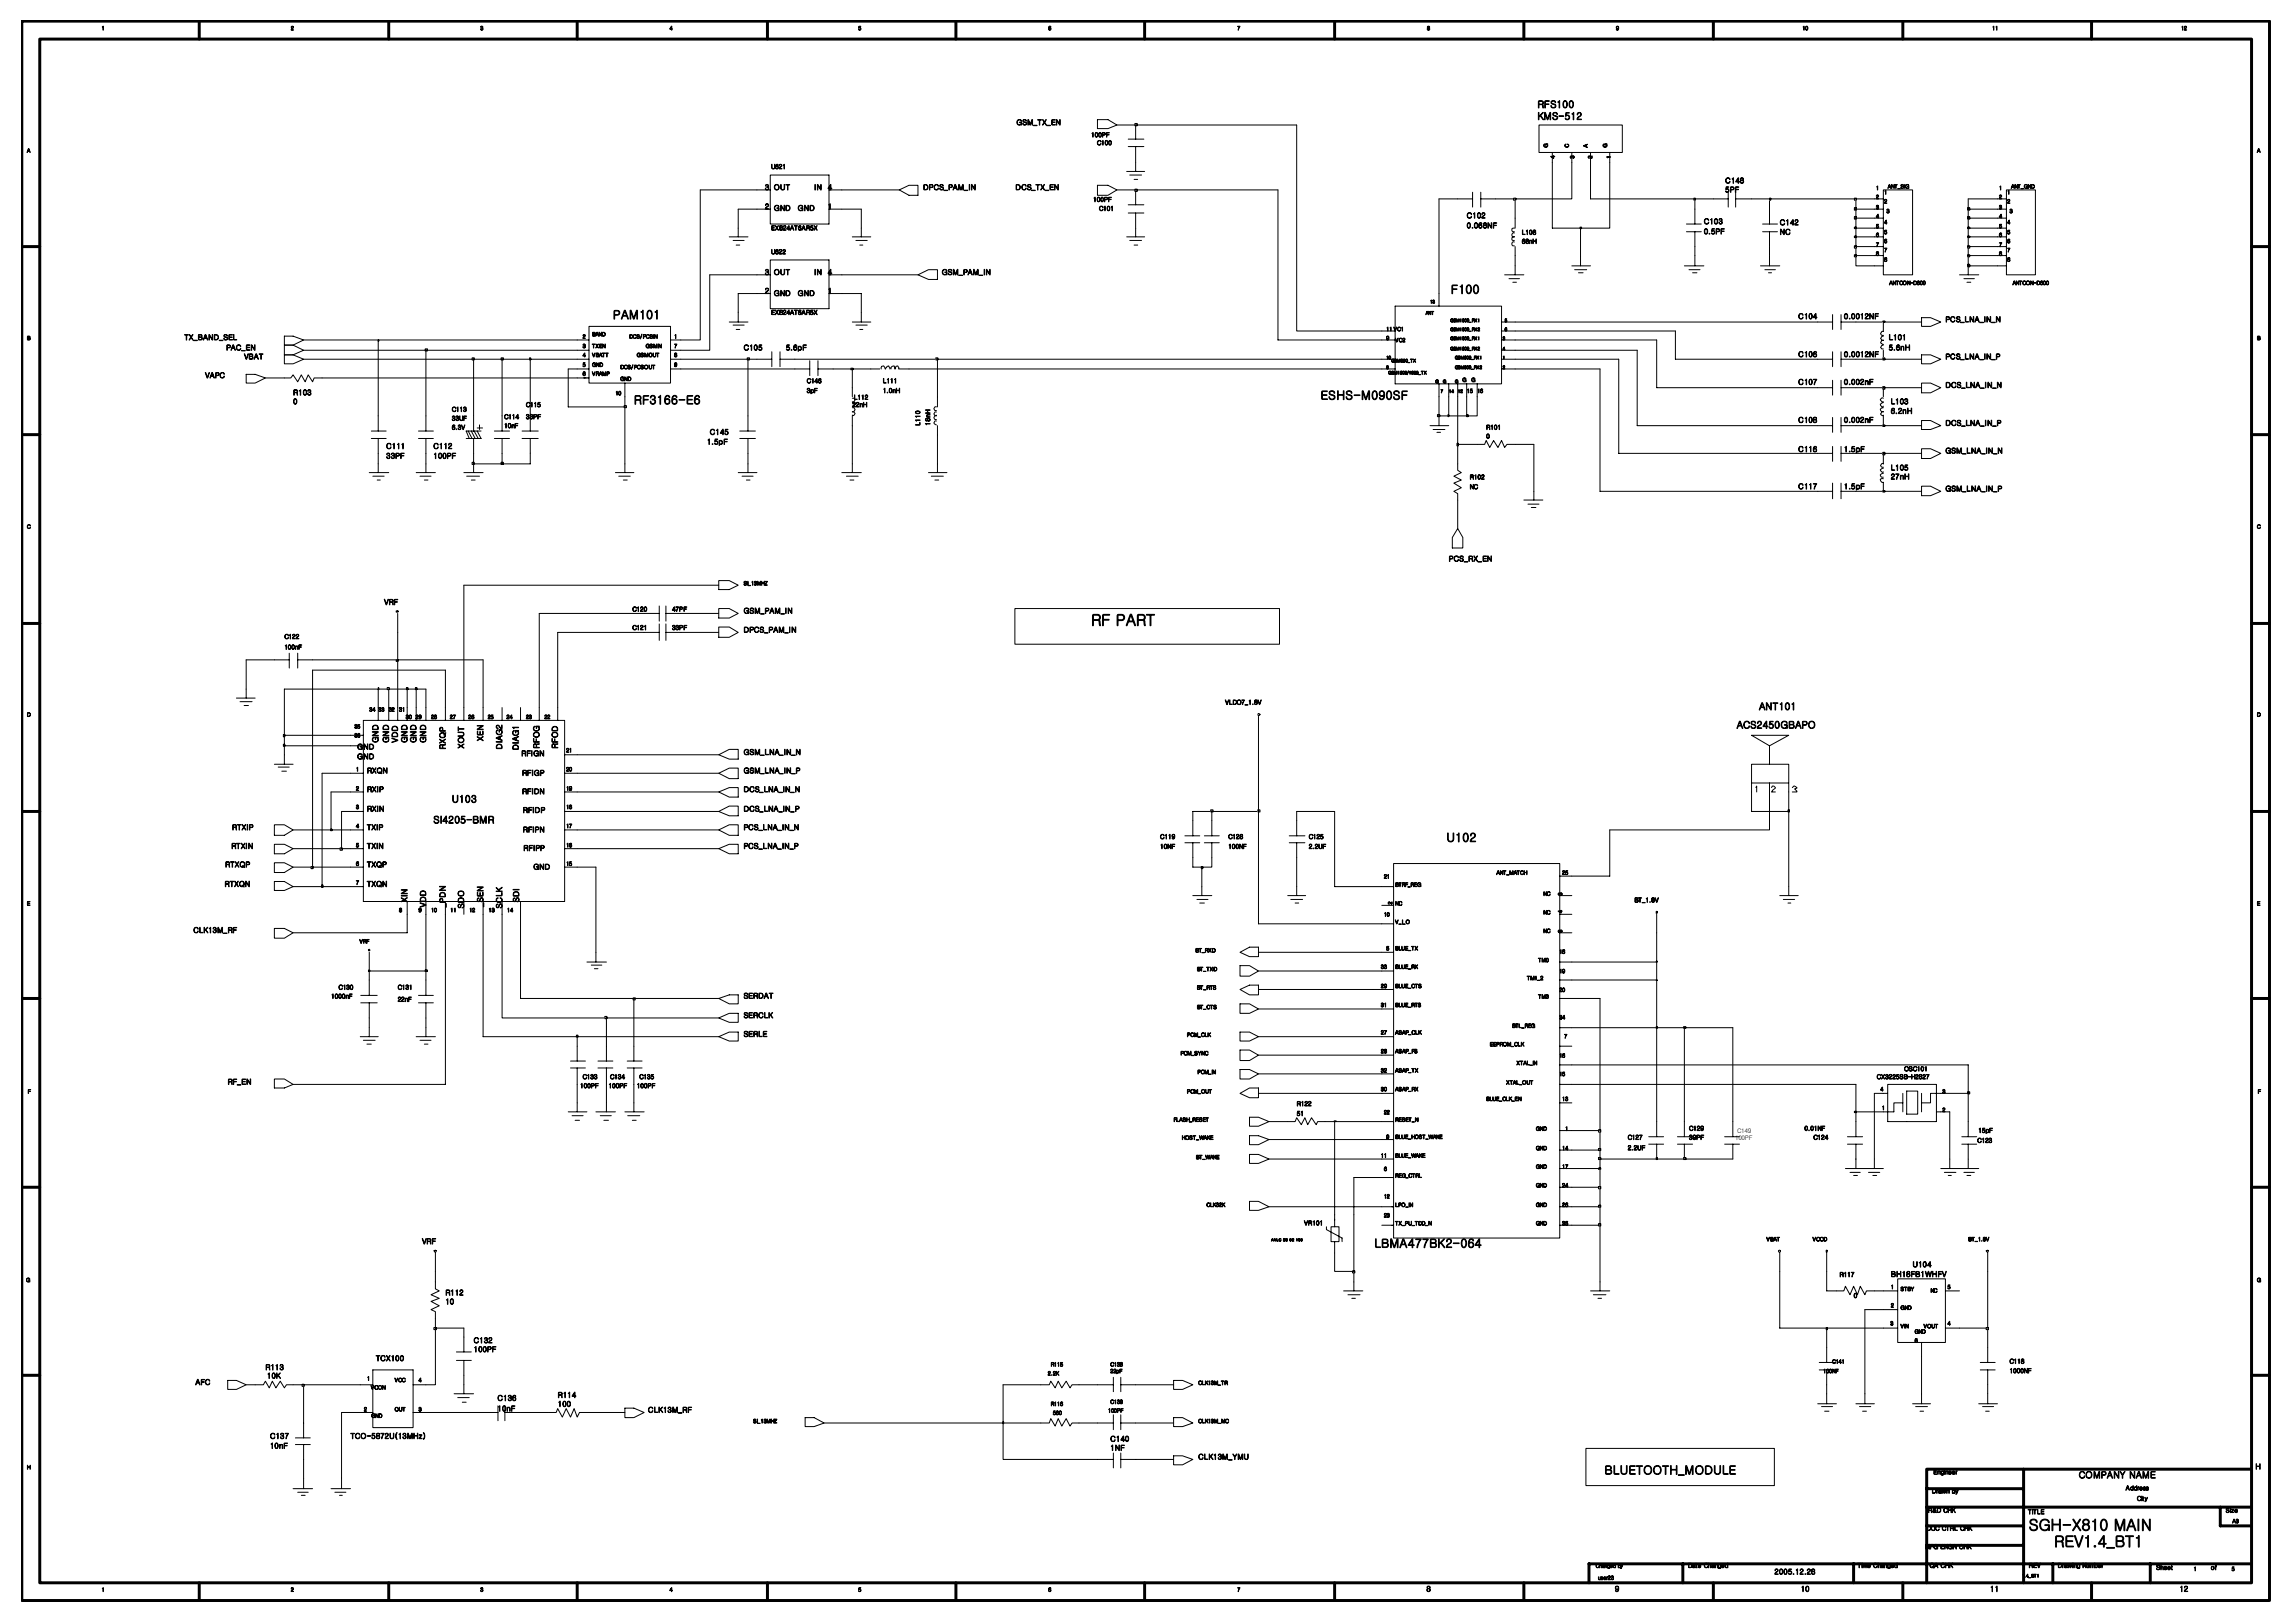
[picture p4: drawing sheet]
<svg xmlns="http://www.w3.org/2000/svg" width="189mm" height="134mm" viewBox="0 0 189 134" stroke-linecap="round" stroke-linejoin="round" font-family="sans-serif">
<defs><g id="words">
<text font-size="21.2" fill="#9cf" x="53" y="94.9" transform="rotate(-34 53 94.9)">Mobilchips</text>
<g font-size="1.3">
<text x="90.1" y="51.6">RF PART</text>
<text x="167.5" y="126.3">SGH-X810 MAIN</text>
<text x="169.6" y="127.6">REV1.4_BT1</text>
</g>
<g font-size="1">
<text x="50.6" y="26.3">PAM101</text>
<text x="119.8" y="24.2">F100</text>
<text x="52.3" y="33.3">RF3166-E6</text>
<text x="109" y="33">ESHS-M090SF</text>
<text x="119.4" y="69.5">U102</text>
<text x="113.5" y="102.9">LBMA477BK2-064</text>
<text x="132.4" y="121.7">BLUETOOTH_MODULE</text>
</g>
<g font-size=".8">
<text x="126.9" y="9.9">KMS-512</text>
<text x="126.9" y="8.9">RFS100</text>
<text x="145.2" y="58.6">ANT101</text>
<text x="143.4" y="60.1">ACS2450GBAPO</text>
<text x="35.8" y="67.9">SI4205-BMR</text>
<text x="37.3" y="66.2">U103</text>
<text x="171.6" y="122">COMPANY NAME</text>
</g>
<g font-size=".7">
<text x="31.2" y="61.3" transform="rotate(-90 31.2 61.3)">GND</text>
<text x="32.1" y="61.3" transform="rotate(-90 32.1 61.3)">GND</text>
<text x="32.8" y="61.3" transform="rotate(-90 32.8 61.3)">VDD</text>
<text x="33.6" y="61.3" transform="rotate(-90 33.6 61.3)">GND</text>
<text x="34.4" y="61.3" transform="rotate(-90 34.4 61.3)">GND</text>
<text x="35.2" y="61.3" transform="rotate(-90 35.2 61.3)">GND</text>
<text x="36.8" y="61.8" transform="rotate(-90 36.8 61.8)">RXQP</text>
<text x="38.3" y="61.8" transform="rotate(-90 38.3 61.8)">XOUT</text>
<text x="39.9" y="61.2" transform="rotate(-90 39.9 61.2)">XEN</text>
<text x="41.4" y="61.8" transform="rotate(-90 41.4 61.8)">DIAG2</text>
<text x="42.8" y="61.9" transform="rotate(-90 42.8 61.9)">DIAG1</text>
<text x="44.5" y="61.8" transform="rotate(-90 44.5 61.8)">RFOG</text>
<text x="46" y="61.8" transform="rotate(-90 46 61.8)">RFOD</text>
<text x="33.6" y="74.5" transform="rotate(-90 33.6 74.5)">XIN</text>
<text x="35.2" y="74.9" transform="rotate(-90 35.2 74.9)">VDD</text>
<text x="36.8" y="74.9" transform="rotate(-90 36.8 74.9)">_PDN</text>
<text x="38.3" y="75" transform="rotate(-90 38.3 75)">SDO</text>
<text x="39.9" y="74.8" transform="rotate(-90 39.9 74.8)">_SEN</text>
<text x="41.4" y="75" transform="rotate(-90 41.4 75)">SCLK</text>
<text x="42.8" y="74.5" transform="rotate(-90 42.8 74.5)">SDI</text>
</g>
<g font-size=".6">
<text x="83.9" y="10.3">GSM_TX_EN</text>
<text x="63.1" y="17.3">2</text>
<text x="63.1" y="15.7">3</text>
<text x="63.9" y="17.4">GND</text>
<text x="63.9" y="15.7">OUT</text>
<text x="65.9" y="17.4">GND</text>
<text x="67.2" y="15.7">IN</text>
<text x="68.3" y="15.7">4</text>
<text x="68.3" y="17.3">1</text>
<text x="76.2" y="15.7">DPCS_PAM_IN</text>
<text x="83.8" y="15.7">DCS_TX_EN</text>
<text x="121.1" y="18">C102</text>
<text x="142.4" y="15.9">5PF</text>
<text x="142.4" y="15.1">C148</text>
<text x="63.1" y="22.7">3 OUT</text>
<text x="67.2" y="22.7">IN</text>
<text x="68.3" y="22.7">4</text>
<text x="77.7" y="22.7">GSM_PAM_IN</text>
<text x="121.1" y="18.8">0.068NF</text>
<text x="140.7" y="19.3">0.5PF</text>
<text x="140.7" y="18.5">C103</text>
<text x="146.9" y="18.6">C142</text>
<text x="146.9" y="19.4">NC</text>
<text x="15.2" y="28.1">TX_BAND_SEL</text>
<text x="18.7" y="28.9">PAC_EN</text>
<text x="20.2" y="29.6">VBAT</text>
<text x="61.4" y="28.9">C105</text>
<text x="63.1" y="24.2">2</text>
<text x="63.9" y="24.4">GND</text>
<text x="64.9" y="28.9">5.6pF</text>
<text x="65.9" y="24.4">GND</text>
<text x="68.3" y="24.2">1</text>
<text x="148.4" y="26.3">C104</text>
<text x="148.4" y="29.5">C106</text>
<text x="152.2" y="26.3">0.0012NF</text>
<text x="152.2" y="29.5">0.0012NF</text>
<text x="155.9" y="28.1">L101</text>
<text x="155.9" y="28.9">5.6nH</text>
<text x="160.6" y="29.6">PCS_LNA_IN_P</text>
<text x="160.6" y="26.6">PCS_LNA_IN_N</text>
<text x="16.9" y="31.2">VAPC</text>
<text x="24.2" y="33.3">0</text>
<text x="24.2" y="32.6">R103</text>
<text x="58.6" y="35.9">C145</text>
<text x="148.4" y="31.7">C107</text>
<text x="148.4" y="34.9">C108</text>
<text x="152.2" y="31.7">0.002nF</text>
<text x="152.2" y="34.9">0.002nF</text>
<text x="156.1" y="33.3">L103</text>
<text x="156.1" y="34.1">6.2nH</text>
<text x="160.6" y="32">DCS_LNA_IN_N</text>
<text x="160.6" y="35.1">DCS_LNA_IN_P</text>
<text x="31.9" y="37">C111</text>
<text x="31.9" y="37.8">33PF</text>
<text x="35.8" y="37.8">100PF</text>
<text x="35.8" y="37">C112</text>
<text x="58.4" y="36.7">1.5pF</text>
<text x="148.4" y="37.3">C116</text>
<text x="148.4" y="40.4">C117</text>
<text x="152.2" y="37.3">1.5pF</text>
<text x="152.2" y="40.4">1.5pF</text>
<text x="156.1" y="38.8">L105</text>
<text x="156.1" y="39.5">27nH</text>
<text x="160.6" y="37.4">GSM_LNA_IN_N</text>
<text x="160.6" y="40.5">GSM_LNA_IN_P</text>
<text x="119.6" y="46.3">PCS_RX_EN</text>
<text x="31.7" y="49.9">VRF</text>
<text x="61.4" y="50.6">GSM_PAM_IN</text>
<text x="61.4" y="52.2">DPCS_PAM_IN</text>
<text x="29.5" y="61.8">GND</text>
<text x="29.5" y="62.6">GND</text>
<text x="30.3" y="65.3">RXIP</text>
<text x="30.3" y="63.8">RXQN</text>
<text x="43" y="62.4">RFIGN</text>
<text x="43.1" y="64">RFIGP</text>
<text x="43.1" y="65.5">RFIDN</text>
<text x="61.4" y="62.3">GSM_LNA_IN_N</text>
<text x="61.4" y="63.8">GSM_LNA_IN_P</text>
<text x="61.4" y="65.3">DCS_LNA_IN_N</text>
<text x="18.6" y="71.6">RTXQP</text>
<text x="19.1" y="70">RTXIN</text>
<text x="19.2" y="68.5">RTXIP</text>
<text x="30.3" y="71.6">TXQP</text>
<text x="30.3" y="70">TXIN</text>
<text x="30.3" y="68.5">TXIP</text>
<text x="30.3" y="67">RXIN</text>
<text x="43.2" y="68.7">RFIPN</text>
<text x="43.2" y="67.1">RFIDP</text>
<text x="43.2" y="70.2">RFIPP</text>
<text x="44" y="71.7">GND</text>
<text x="61.4" y="70">PCS_LNA_IN_P</text>
<text x="61.4" y="68.5">PCS_LNA_IN_N</text>
<text x="61.4" y="67">DCS_LNA_IN_P</text>
<text x="16" y="77">CLK13M_RF</text>
<text x="18.5" y="73.2">RTXQN</text>
<text x="30.3" y="73.2">TXQN</text>
<text x="61.4" y="84">SERCLK</text>
<text x="61.4" y="82.4">SERDAT</text>
<text x="18.8" y="89.5">RF_EN</text>
<text x="61.4" y="85.5">SERLE</text>
<text x="34.8" y="102.6">VRF</text>
<text x="36.8" y="107.6">10</text>
<text x="36.8" y="106.9">R112</text>
<text x="156.1" y="105.4">BH18FB1WHFV</text>
<text x="157.9" y="104.6">U104</text>
<text x="21.9" y="113">R113</text>
<text x="22" y="113.7">10K</text>
<text x="31" y="112.3">TCX100</text>
<text x="39.1" y="110.8">C132</text>
<text x="39.1" y="111.6">100PF</text>
<text x="16.1" y="114.3">AFC</text>
<text x="22.3" y="118.7">C137</text>
<text x="22.3" y="119.5">10nF</text>
<text x="28.9" y="118.7">TCO-5872U(13MHz)</text>
<text x="41.1" y="116.4">10nF</text>
<text x="41.1" y="115.6">C136</text>
<text x="46" y="115.3">R114</text>
<text x="46" y="116.1">100</text>
<text x="53.5" y="116.6">CLK13M_RF</text>
<text x="91.7" y="119.7">1NF</text>
<text x="91.7" y="118.9">C140</text>
<text x="98.9" y="120.4">CLK13M_YMU</text>
<text x="186.2" y="121.2">H</text>
<text x="117.8" y="131.3">8</text>
<text x="133.3" y="131.3">9</text>
<text x="146.5" y="129.9">2005.12.28</text>
<text x="148.7" y="131.3">10</text>
<text x="164.3" y="131.3">11</text>
<text x="179.9" y="131.3">12</text>
</g>
<g font-size=".5">
<text x="90.1" y="11.3">100PF</text>
<text x="90.6" y="12">C100</text>
<text x="63.6" y="13.9">U621</text>
<text x="90.2" y="16.6">100PF</text>
<text x="90.7" y="17.4">C101</text>
<text x="63.6" y="21">U622</text>
<text x="63.6" y="19">EXB24AT6AR5X</text>
<text x="125.6" y="19.4">L108</text>
<text x="125.6" y="20.1">68nH</text>
<text x="63.6" y="26">EXB24AT6AR5X</text>
<text x="37.3" y="34">C113</text>
<text x="37.3" y="34.7">33UF</text>
<text x="37.3" y="35.4">6.3V</text>
<text x="41.6" y="34.6">C114</text>
<text x="41.6" y="35.3">10nF</text>
<text x="43.4" y="33.6">C115</text>
<text x="43.4" y="34.6">33PF</text>
<text x="66.6" y="32.4">3pF</text>
<text x="66.6" y="31.6">C146</text>
<text x="70.4" y="33.6">22nH</text>
<text x="70.5" y="33">L112</text>
<text x="72.9" y="31.6">L111</text>
<text x="72.9" y="32.4">1.0nH</text>
<text x="75.9" y="35.1" transform="rotate(-90 75.9 35.1)">L110</text>
<text x="76.8" y="35.1" transform="rotate(-90 76.8 35.1)">18nH</text>
<text x="122.7" y="35.4">R101</text>
<text x="121.3" y="40.4">NC</text>
<text x="121.3" y="39.5">R102</text>
<text x="122.7" y="36.2">0</text>
<text x="23.5" y="53.6">100nF</text>
<text x="23.5" y="52.7">C122</text>
<text x="52.2" y="50.4">C120</text>
<text x="52.2" y="52">C121</text>
<text x="55.5" y="50.4">47PF</text>
<text x="55.5" y="52">33PF</text>
<text x="101.1" y="58.1">VLDO7_1.8V</text>
<text x="95.8" y="70">10NF</text>
<text x="95.8" y="69.2">C119</text>
<text x="101.4" y="69.2">C128</text>
<text x="101.4" y="70">100NF</text>
<text x="108" y="70">2.2UF</text>
<text x="108" y="69.2">C125</text>
<text x="134.9" y="74.5">BT_1.8V</text>
<text x="27.3" y="82.4">1000nF</text>
<text x="27.9" y="81.6">C130</text>
<text x="32.8" y="82.6">22nF</text>
<text x="32.8" y="81.6">C131</text>
<text x="47.9" y="89.8">100PF</text>
<text x="48.1" y="89">C133</text>
<text x="50.2" y="89.8">100PF</text>
<text x="50.4" y="89">C134</text>
<text x="52.6" y="89.8">100PF</text>
<text x="52.8" y="89">C135</text>
<text x="154.9" y="89">CX3225SB-H2827</text>
<text x="157.2" y="88.4">OSC101</text>
<text x="107" y="91.3">R122</text>
<text x="107" y="92.1">51</text>
<text x="134.4" y="94">C127</text>
<text x="134.4" y="94.9">2.2UF</text>
<text x="139.4" y="94">39PF</text>
<text x="139.4" y="93.3">C129</text>
<text x="143.2" y="94">100PF</text>
<text x="143.4" y="93.5">C149</text>
<text x="149" y="93.3">0.01NF</text>
<text x="149.7" y="94">C124</text>
<text x="163.2" y="94.3">C123</text>
<text x="163.3" y="93.5">15pF</text>
<text x="107.7" y="101.1">VR101</text>
<text x="151.9" y="105.4">R117</text>
<text x="153" y="107.1">0</text>
<text x="165.9" y="112.5">C118</text>
<text x="165.9" y="113.3">1000NF</text>
<text x="159.2" y="124.8">R&amp;D CHK</text>
<text x="159.5" y="123.2">Drawn by</text>
<text x="159.6" y="121.7">Engineer</text>
<text x="167.4" y="124.9">TITLE</text>
<text x="175.5" y="123">Address</text>
<text x="176.4" y="123.8">City</text>
<text x="183.7" y="124.8">Size</text>
<text x="139.3" y="129.4">Date Changed</text>
<text x="153.3" y="129.4">Time Changed</text>
<text x="158.9" y="127.8">MFG ENGR CHK</text>
<text x="159" y="126.3">DOC CTRL CHK</text>
<text x="159.3" y="129.4">QA CHK</text>
<text x="167.5" y="129.4">REV</text>
<text x="169.9" y="129.4">Drawing Number</text>
<text x="178" y="129.5">Sheet</text>
<text x="182.5" y="129.5">of</text>
</g>
<g font-size=".4">
<text x="8.4" y="2.5">1</text>
<text x="24" y="2.5">2</text>
<text x="39.6" y="2.5">3</text>
<text x="55.3" y="2.5">4</text>
<text x="70.8" y="2.5">5</text>
<text x="86.5" y="2.5">6</text>
<text x="102.1" y="2.5">7</text>
<text x="117.8" y="2.5">8</text>
<text x="133.4" y="2.5">9</text>
<text x="148.8" y="2.5">10</text>
<text x="164.4" y="2.5">11</text>
<text x="180" y="2.5">12</text>
<text x="2.2" y="12.6">A</text>
<text x="127.8" y="12.2" transform="rotate(-90 127.8 12.2)">G</text>
<text x="128.3" y="13.1" transform="rotate(-90 128.3 13.1)">4</text>
<text x="129.5" y="12.2" transform="rotate(-90 129.5 12.2)">C</text>
<text x="129.9" y="13.1" transform="rotate(-90 129.9 13.1)">3</text>
<text x="131" y="12.2" transform="rotate(-90 131 12.2)">A</text>
<text x="131.4" y="13.1" transform="rotate(-90 131.4 13.1)">2</text>
<text x="132.7" y="12.2" transform="rotate(-90 132.7 12.2)">G</text>
<text x="132.9" y="13.1" transform="rotate(-90 132.9 13.1)">1</text>
<text x="154.9" y="15.7">1</text>
<text x="154.9" y="16.4">2</text>
<text x="154.9" y="17.3">3</text>
<text x="154.9" y="18">4</text>
<text x="155.5" y="16">1</text>
<text x="155.5" y="16.8">2</text>
<text x="155.7" y="17.6">3</text>
<text x="155.8" y="15.5">ANT_SIG</text>
<text x="165" y="15.7">1</text>
<text x="165" y="16.4">2</text>
<text x="165" y="17.3">3</text>
<text x="165" y="18">4</text>
<text x="165.7" y="16">1</text>
<text x="165.7" y="16.8">2</text>
<text x="165.9" y="17.6">3</text>
<text x="166" y="15.5">ANT_GND</text>
<text x="186.3" y="12.6">A</text>
<text x="154.9" y="18.8">5</text>
<text x="154.9" y="19.5">6</text>
<text x="154.9" y="20.3">7</text>
<text x="154.9" y="21.1">8</text>
<text x="155.5" y="18.5">4</text>
<text x="155.5" y="19.3">5</text>
<text x="155.5" y="20.1">6</text>
<text x="155.5" y="20.8">7</text>
<text x="155.5" y="21.6">8</text>
<text x="156" y="23.5">ANTCON-D600</text>
<text x="165" y="19.5">6</text>
<text x="165" y="20.3">7</text>
<text x="165" y="21.1">8</text>
<text x="165" y="18.8">5</text>
<text x="165.7" y="19.3">5</text>
<text x="165.7" y="20.1">6</text>
<text x="165.7" y="20.8">7</text>
<text x="165.7" y="21.6">8</text>
<text x="165.7" y="18.5">4</text>
<text x="166.1" y="23.5">ANTCON-D600</text>
<text x="2.2" y="28.1">B</text>
<text x="48.1" y="28.7">3</text>
<text x="48.1" y="29.5">4</text>
<text x="48.1" y="27.9">2</text>
<text x="48.9" y="28.7">TXEN</text>
<text x="48.9" y="29.5">VBATT</text>
<text x="48.9" y="27.7">BAND</text>
<text x="51.9" y="27.9">DCS/PCSIN</text>
<text x="52.6" y="29.5">GSMOUT</text>
<text x="53.3" y="28.7">GSMIN</text>
<text x="55.6" y="27.9">1</text>
<text x="55.6" y="28.7">7</text>
<text x="55.6" y="29.5">8</text>
<text x="114.4" y="29.6">10</text>
<text x="114.4" y="27.3">11 VC1</text>
<text x="114.4" y="28.1">9</text>
<text x="114.9" y="29.9">GSM900_TX</text>
<text x="115.2" y="28.2">VC2</text>
<text x="117.7" y="26">ANT</text>
<text x="118" y="25">13</text>
<text x="119.7" y="28.1">GSM1800_RX1</text>
<text x="119.7" y="28.9">GSM1800_RX2</text>
<text x="119.7" y="26.6">GSM1900_RX1</text>
<text x="119.7" y="27.3">GSM1900_RX2</text>
<text x="120.1" y="29.6">GSM900_RX1</text>
<text x="124" y="28.1">3</text>
<text x="124" y="29.6">1</text>
<text x="124" y="28.9">4</text>
<text x="124.2" y="26.6">5</text>
<text x="124.2" y="27.3">6</text>
<text x="186.3" y="28.1">B</text>
<text x="48.1" y="31">6</text>
<text x="48.1" y="30.3">5</text>
<text x="48.9" y="31">VRAMP</text>
<text x="48.9" y="30.3">GND</text>
<text x="50.8" y="32.6">10</text>
<text x="51.2" y="30.4">DCS/PCSOUT</text>
<text x="51.2" y="31.4">GND</text>
<text x="55.6" y="30.3">9</text>
<text x="114.4" y="30.4">8</text>
<text x="114.6" y="30.9">GSM1800/1900_TX</text>
<text x="118.5" y="31.6">G</text>
<text x="118.9" y="32.4">7</text>
<text x="119.1" y="31.6">G</text>
<text x="119.6" y="32.4">14</text>
<text x="120.1" y="31.6">G</text>
<text x="120.1" y="30.4">GSM900_RX2</text>
<text x="120.3" y="32.4">12</text>
<text x="120.7" y="31.5">G</text>
<text x="121.1" y="32.4">15</text>
<text x="121.5" y="31.5">G</text>
<text x="121.9" y="32.4">16</text>
<text x="124" y="30.4">2</text>
<text x="2.2" y="43.6">C</text>
<text x="186.3" y="43.6">C</text>
<text x="61.4" y="48.3">SI_13MHZ</text>
<text x="2.2" y="59.1">D</text>
<text x="30.5" y="58.7">34</text>
<text x="31.2" y="58.7">33</text>
<text x="32.1" y="58.7">32</text>
<text x="32.9" y="58.7">31</text>
<text x="33.5" y="59.3">30</text>
<text x="34.3" y="59.3">29</text>
<text x="35.6" y="59.3">28</text>
<text x="37.1" y="59.3">27</text>
<text x="38.7" y="59.3">26</text>
<text x="40.3" y="59.3">25</text>
<text x="41.8" y="59.3">24</text>
<text x="43.4" y="59.3">23</text>
<text x="44.9" y="59.3">22</text>
<text x="186.3" y="59.1">D</text>
<text x="29.3" y="60.1">35</text>
<text x="29.3" y="60.8">36</text>
<text x="29.4" y="65.2">2</text>
<text x="29.4" y="63.6">1</text>
<text x="46.7" y="62.1">21</text>
<text x="46.7" y="63.6">20</text>
<text x="46.7" y="65.2">19</text>
<text x="29.4" y="71.4">6</text>
<text x="29.4" y="69.9">5</text>
<text x="29.4" y="68.3">4</text>
<text x="29.4" y="66.7">3</text>
<text x="46.7" y="66.7">18</text>
<text x="46.7" y="68.3">17</text>
<text x="46.7" y="69.9">16</text>
<text x="46.7" y="71.4">15</text>
<text x="2.2" y="74.7">E</text>
<text x="29.4" y="73">7</text>
<text x="29.7" y="77.8">VRF</text>
<text x="32.9" y="75.3">8</text>
<text x="34.5" y="75.3">9</text>
<text x="35.6" y="75.3">10</text>
<text x="37.2" y="75.3">11</text>
<text x="38.7" y="75.3">12</text>
<text x="40.3" y="75.3">13</text>
<text x="41.8" y="75.3">14</text>
<text x="114.2" y="72.5">21</text>
<text x="114.2" y="75.6">10</text>
<text x="114.9" y="74.6" transform="rotate(-90 114.9 74.6)">2</text>
<text x="115.2" y="74.7">NC</text>
<text x="115.2" y="73.2">BTRF_REG</text>
<text x="115.2" y="76.2">V_I_O</text>
<text x="123.5" y="72.2">ANT_MATCH</text>
<text x="127.4" y="75.4">NC</text>
<text x="127.4" y="77">NC</text>
<text x="127.4" y="73.9">NC</text>
<text x="128.9" y="77" transform="rotate(-90 128.9 77)">8</text>
<text x="128.9" y="75.4" transform="rotate(-90 128.9 75.4)">4</text>
<text x="128.9" y="72.2">25</text>
<text x="128.9" y="73.9" transform="rotate(-90 128.9 73.9)">3</text>
<text x="186.3" y="74.7">E</text>
<text x="98.7" y="78.6">BT_RXD</text>
<text x="98.8" y="80.1">BT_TXD</text>
<text x="98.8" y="81.6">BT_RTS</text>
<text x="98.8" y="83.3">BT_CTS</text>
<text x="114" y="83.1">31</text>
<text x="114" y="79.9">33</text>
<text x="114" y="81.5">29</text>
<text x="114.4" y="78.4">5</text>
<text x="115.2" y="83.1">BLUE_RTS</text>
<text x="115.2" y="81.5">BLUE_CTS</text>
<text x="115.2" y="78.4">BLUE_TX</text>
<text x="115.2" y="79.9">BLUE_RX</text>
<text x="126" y="80.9">TM1_2</text>
<text x="127" y="82.4">TM3</text>
<text x="127" y="79.4">TM0</text>
<text x="128.7" y="81.8">20</text>
<text x="128.7" y="78.7">18</text>
<text x="128.7" y="80.3">19</text>
<text x="97.5" y="87.1">PCM_SYNC</text>
<text x="98" y="85.5">PCM_CLK</text>
<text x="98.8" y="88.6">PCM_IN</text>
<text x="114" y="85.4">27</text>
<text x="114" y="86.9">28</text>
<text x="114" y="88.5">32</text>
<text x="115.2" y="85.4">ASAP_CLK</text>
<text x="115.2" y="86.9">ASAP_FS</text>
<text x="115.2" y="88.5">ASAP_TX</text>
<text x="123" y="86.3">EEPROM_CLK</text>
<text x="124.3" y="89.5">XTAL_OUT</text>
<text x="124.8" y="84.8">BTL_REG</text>
<text x="125.2" y="87.9">XTAL_IN</text>
<text x="128.7" y="84.1">34</text>
<text x="128.7" y="88.8">15</text>
<text x="128.7" y="87.3">16</text>
<text x="129.1" y="85.7">7</text>
<text x="2.3" y="90.2">F</text>
<text x="96.9" y="92.5">FLASH_RESET</text>
<text x="97.6" y="94">HOST_WAKE</text>
<text x="98" y="90.2">PCM_OUT</text>
<text x="98.7" y="95.6">BT_WAKE</text>
<text x="114" y="95.5">11</text>
<text x="114" y="90">30</text>
<text x="114.2" y="91.9">22</text>
<text x="114.4" y="94">9</text>
<text x="115.2" y="95.5">BLUE_WAKE</text>
<text x="115.2" y="92.5">RESET_N</text>
<text x="115.2" y="90">ASAP_RX</text>
<text x="115.2" y="94">BLUE_HOST_WAKE</text>
<text x="122.7" y="90.8">BLUE_CLK_EN</text>
<text x="126.8" y="94.9">GND</text>
<text x="126.8" y="93.3">GND</text>
<text x="128.9" y="90.8">13</text>
<text x="128.9" y="94.9">14</text>
<text x="129.2" y="93.3">1</text>
<text x="155.2" y="90">4</text>
<text x="155.3" y="91.6">1</text>
<text x="160.3" y="91.7">2</text>
<text x="160.3" y="90.2">3</text>
<text x="186.4" y="90.2">F</text>
<text x="99.6" y="99.6">CLK32K</text>
<text x="114.2" y="98.9">12</text>
<text x="114.2" y="96.6">6</text>
<text x="114.2" y="100.4">23</text>
<text x="115.2" y="101.1">TX_PU_TDD_N</text>
<text x="115.2" y="99.6">LPO_IN</text>
<text x="115.2" y="97.2">REG_CTRL</text>
<text x="126.8" y="96.4">GND</text>
<text x="126.8" y="98">GND</text>
<text x="126.8" y="99.6">GND</text>
<text x="126.8" y="101.1">GND</text>
<text x="128.9" y="96.4">17</text>
<text x="128.9" y="99.6">26</text>
<text x="128.9" y="98">24</text>
<text x="128.9" y="101.1">35</text>
<text x="2.2" y="105.8">G</text>
<text x="145.8" y="102.4">VBAT</text>
<text x="149.6" y="102.4">VCCD</text>
<text x="156.1" y="106.3">1</text>
<text x="156.1" y="107.9">2</text>
<text x="156.9" y="106.5">STBY</text>
<text x="159.4" y="106.6">NC</text>
<text x="160.8" y="106.3">5</text>
<text x="162.5" y="102.4">BT_1.8V</text>
<text x="186.3" y="105.8">G</text>
<text x="30.3" y="113.9">1</text>
<text x="86.5" y="113.5">2.2K</text>
<text x="86.7" y="112.7">R115</text>
<text x="91.7" y="113.3">22pF</text>
<text x="91.7" y="112.7">C138</text>
<text x="150.5" y="113.3">100NF</text>
<text x="151.2" y="112.5">C141</text>
<text x="156" y="109.4">3</text>
<text x="156.9" y="109.6">VIN</text>
<text x="156.9" y="108.1">GND</text>
<text x="158.1" y="110">GND</text>
<text x="158.1" y="110.8">6</text>
<text x="158.8" y="109.6">VOUT</text>
<text x="160.8" y="109.4">4</text>
<text x="30" y="116.4">2</text>
<text x="30.6" y="114.6">VCON</text>
<text x="30.7" y="117">GND</text>
<text x="32.6" y="116.4">OUT</text>
<text x="32.6" y="114">VCC</text>
<text x="34.5" y="114">4</text>
<text x="34.5" y="116.4">3</text>
<text x="62.2" y="117.4">SI_13MHZ</text>
<text x="86.7" y="116">R116</text>
<text x="86.9" y="116.7">560</text>
<text x="91.5" y="116.6">100PF</text>
<text x="91.7" y="115.8">C139</text>
<text x="98.9" y="117.4">CLK13M_MC</text>
<text x="98.9" y="114.3">CLK13M_TR</text>
<text x="2.2" y="121.2">H</text>
<text x="184.3" y="125.7">A3</text>
<text x="8.4" y="131.3">1</text>
<text x="24" y="131.3">2</text>
<text x="39.6" y="131.3">3</text>
<text x="55.3" y="131.3">4</text>
<text x="70.8" y="131.3">5</text>
<text x="86.5" y="131.3">6</text>
<text x="102.1" y="131.3">7</text>
<text x="131.7" y="129.4">Changed by</text>
<text x="131.9" y="130.4">user23</text>
<text x="166.9" y="130.2">1.4_BT1</text>
<text x="181.1" y="129.6">1</text>
<text x="184.2" y="129.6">5</text>
</g>
<text font-size=".3" x="104.9" y="102.4">AVLC 5S 02 100</text>
</g></defs>
<path d="M187.8 134v-132.6h-186v132.6" fill="none" stroke="#fff" stroke-width=".08"/>
<g fill="none" stroke="#000" stroke-width=".08">
<path d="M60.2 19.5h1.5M60.5 19.8h.9M60.9 18.8v.7M62.5 17.3h1.1M62.5 15.7h1.1M63.6 14.4h4.8v4.1h-4.8zM68.4 17.3h1.1M68.4 15.7h1.1M70.4 19.5h1.5M70.7 19.8h.9M71.1 18.8v.7M74.2 15.7l.8-.4h.8v.8h-.8z"/>
<path d="M90.6 15.3h.9l.7 .4-.7 .4h-.9zM90.6 9.9h.9l.7 .4-.7 .3h-.9zM93 19.5h1.5M93 14.1h1.5M93.1 17.6h1.3M93.1 16.9h1.3M93.1 12.1h1.3M93.1 11.5h1.3M93.3 19.8h.9M93.3 14.4h.9M93.6 14.8h.3M93.7 10.3v1.2"/>
<path d="M93.7 12.1v2M93.7 15.7v1.2M93.7 17.6v1.9M120.3 16.4h1.3M121.6 15.9v1.2M122.2 16.4h1.3M122.2 15.9v1.2M125 20h-.2v.1l.1 .2h.1M125 19.2h-.1l-.1 .2 .1 .1h.1l-.2 .1v.2h.2M125 18.8h-.2v.2l.1 .1h.1M125.1 18v.8M127 10.3h6.9v2.3h-6.9z"/>
<path d="M128.1 12.6v.8M129.8 12.6v.8M131.3 12.6v.8M132.9 12.6v.8M139.2 19.1h1.2M139.2 18.5h1.2M139.9 17.3v1.2M139.9 19.1v1.2M141.4 16.4h1.3M142.7 15.9v1.2M143.3 16.4h1.3M143.3 15.9v1.2"/>
<path d="M145.5 19.1h1.2M145.5 18.5h1.2M146.1 17.3v1.2M146.1 19.1v1.2M154.7 19.5h.8M154.7 16.4h.8M154.7 17.3h.8M154.7 18.8h.8M154.7 18h.8M155.5 15.7h2.4v7h-2.4zM164.9 19.5h.7M164.9 16.4h.7"/>
<path d="M164.9 17.3h.7M164.9 18.8h.7M164.9 18h.7M165.6 15.7h2.4v7h-2.4zM20.3 30.9h.8l.8 .3-.8 .4h-.8zM23.5 31.2h.5l.2-.3 .4 .6 .3-.6 .3 .6 .2-.6 .4 .6 .1-.3h.7M23.5 28.5h.7l.9 .4-.9 .4h-.7zM23.5 29.3h.7l.9 .3-.9 .4h-.7zM23.5 27.7h.7l.9 .4-.9 .4h-.7zM30.5 39h1.6M30.7 36.2h1.2M30.7 35.6h1.2"/>
<path d="M30.8 39.3h.9M31.1 39.6h.3M31.2 34.3v1.3M31.2 36.2v1.2M31.2 38.3v.7M34.4 39h1.5M34.5 36.2h1.3M34.5 35.6h1.3M34.7 39.3h.9M35 39.6h.3M35.2 34.3v1.3M35.2 36.2v1.2"/>
<path d="M35.2 38.3v.7M38.3 39h1.6M38.5 39.3h1.1M38.7 35.6l.3 .6M38.9 39.6h.3M38.9 35.6l.3 .6M39.1 34.3v1.3M39.1 36.2v1.2M39.1 38.3v.7M39.1 35.6l.4 .6M39.4 35.6l.3 .6h-1.2M39.4 35.3h.4"/>
<path d="M39.6 35.1v.3M39.7 35.6h-1.2l.2 .6M40.8 36.2h1.3M40.8 35.6h1.3M41.4 34.3v1.3M41.4 36.2v1.2M43.1 36.2h1.3M43.1 35.6h1.3M43.8 34.3v1.3M43.8 36.2v1.2M47.6 30.4h1M47.6 29.6h1"/>
<path d="M47.6 31.2h1M47.6 28.9h1M47.6 28.1h1M48.6 26.9h6.8v4.7h-6.8zM50.8 39h1.5M51.1 39.3h.9M51.5 39.6h.3M51.6 31.6v1.1M51.6 38.3v.7M55.4 30.4h.8M55.4 29.6h.8M55.4 28.9h.8"/>
<path d="M55.4 28.1h.8M60.2 26.6h1.5M60.5 26.8h.9M60.8 27.2h.3M60.8 20.2h.3M60.9 39h1.6M60.9 25.8v.8M61.1 36.2h1.3M61.1 35.6h1.3M61.3 39.3h.9M61.6 39.6h.3M61.7 34.3v1.3"/>
<path d="M61.7 36.2v1.2M61.7 38.3v.7M62.5 29.6h1.2M62.5 24.2h1.1M62.5 22.7h1.1M63.6 21.4h4.8v4.1h-4.8zM63.7 29v1.3M64.4 29.6h1.2M64.4 29v1.3M65.6 30.4h1.2M66.8 29.8v1.2M67.5 30.4h1.3"/>
<path d="M67.5 29.8v1.2M68.4 24.2h1.1M68.4 22.7h1.1M69.5 39h1.6M69.9 39.3h.9M70.2 39.6h.3M70.4 32.9h.1l.1 .1-.1 .2h-.1M70.4 33.6h.1l.1 .2-.1 .2h-.1M70.4 33.2l.2 .2-.1 .1h-.1M70.4 34h.1l.1 .1-.2 .2M70.4 26.6h1.5M70.4 32v.7"/>
<path d="M70.4 34.3v.8M70.4 38.3v.7M70.7 26.8h.9M71 27.2h.2M71 20.2h.2M71.1 25.8v.8M71.9 30.4h.7M72.8 30.4v-.2h.1l.2 .2M73.1 30.4a.18 .18 0 0 1 .2-.2 .18 .18 0 0 1 .1 .2M73.6 30.4a.22 .22 0 0 1 .2-.2l.1 .2M73.9 30.4l.1-.2h.1l.1 .2M74.2 30.4h.8"/>
<path d="M75.8 22.7l.8-.4h.8v.8h-.8zM76.6 39h1.6M76.9 39.3h1M77.2 39.6h.3M77.3 34.7a.17 .17 0 0 0-.2 .2 .17 .17 0 0 0 .2 .2M77.3 34h-.1l-.1 .1 .1 .2h.1M77.3 34.3h-.1l-.1 .2 .1 .1h.1M77.3 33.6h-.1l-.1 .1 .1 .2h.1M77.4 32.7v.9M77.4 35.1v.8M77.4 38.3v.7M93.6 20.2h.3"/>
<path d="M114.1 30.4h1.1M114.1 29.6h1.1M114.1 28.1h1.1M114.1 27.3h1.1M115.2 25.3h8.8v6.4h-8.8zM118 35.1h1.6M118.3 35.4h1M118.6 35.7h.3M118.8 24.2v1.1M118.8 31.7v1M118.8 34.3v.8M119.6 31.7v1"/>
<path d="M120.3 38.3v.5l.3 .2-.6 .3 .6 .3-.6 .3 .6 .3-.6 .3 .3 .2v.6M120.3 31.7v1M121.1 31.7v1M121.9 36.7h.7l.1-.3 .3 .5 .3-.5 .4 .5 .3-.5 .2 .5 .2-.2h.7M121.9 31.7v1M124 30.4h1.1M124 26.6h1.1M124 29.6h1.1M124 28.9h1.1M124 28.1h1.1M124 27.3h1.1M124.2 22.7h1.6"/>
<path d="M124.6 23h.8M124.9 23.3h.3M125.1 20.3v.8M125.1 21.9v.8M129.8 21.9h1.5M130 22.3h1M130.3 22.5h.4M130.5 21.1v.8M139 21.9h1.7M139.4 22.3h.9M139.7 22.5h.4M139.9 21.1v.8"/>
<path d="M145.3 21.9h1.6M145.7 22.3h.9M146 22.5h.2M146.1 21.1v.8M150.1 37.4h1.2M150.1 26.6h1.2M150.1 29.6h1.2M150.1 35.1h1.2M150.1 32h1.2M151.3 26v1.2M151.3 29v1.3M151.3 31.4v1.2"/>
<path d="M151.3 34.4v1.3M151.3 36.8v1.3M151.3 39.9v1.3M152 37.4h1.2M152 26v1.2M152 29v1.3M152 31.4v1.2M152 34.4v1.3M152 36.8v1.3M152 39.9v1.3M152 26.6h1.2M152 29.6h1.2"/>
<path d="M152 35.1h1.2M152 32h1.2M154.7 21.9h.8M154.7 20.3h.8M154.7 21.1h.8M155.5 32.9l-.1-.1-.2 .2 .1 .2h.2M155.5 33.6l-.3 .2 .1 .1 .2 .1M155.5 33.2l-.3 .1 .1 .3 .2-.1M155.5 34h-.2l-.1 .1 .2 .2h.1M155.5 28.5h-.2l-.1 .2 .1 .1h.2M155.5 27.7l-.2 .1-.1 .1 .2 .2h.1M155.5 28.1h-.1a.17 .17 0 0 0-.1 .2 .17 .17 0 0 0 .2 .1"/>
<path d="M155.5 27.4l-.1-.1-.2 .2 .1 .2h.2M155.5 37.4v.9l-.1-.1-.2 .2 .1 .2h.2M155.5 39.1l-.3 .1 .1 .2h.2M155.5 38.6l-.3 .2 .2 .2 .1-.1M155.5 39.5h-.3l.1 .3h.2v.7M155.5 26.6v.7M155.5 28.9v.7M155.5 32v.7M155.5 34.3v.8M158.6 37h.8l.8 .4-.8 .4h-.8zM158.6 31.6h.8l.8 .4-.8 .4h-.8zM158.6 29.3h.8l.8 .3-.8 .4h-.8z"/>
<path d="M158.6 26.2h.8l.8 .4-.8 .3h-.8zM158.6 34.7h.8l.8 .4-.8 .3h-.8zM161.8 22.7h1.5M162.1 23h.9M162.4 23.3h.3M162.5 21.9v.8M164.9 21.9h.7M164.9 20.3h.7M164.9 21.1h.7M19.5 57.6h1.6M19.8 57.9h1M20.2 58.2h.3"/>
<path d="M20.3 56.9v.7M22.6 54.4h1.3M23.9 53.9v1.2M24.6 54.4h1.2M24.6 53.9v1.2M30 59.4h16.6v15h-16.6zM31.2 58.4v1M32.1 58.4v1M32.7 50.4h.1l.1 .1h-.2zM32.8 50.6v1.6M32.8 58.4v1M33.6 58.4v1"/>
<path d="M34.4 58.4v1M35.2 58.4v1M36.8 58.4v1M38.3 58.4v1M39.9 58.4v1M41.4 58.4v1M43 58.4v1M44.5 58.4v1M46 58.4v1M53.2 50.6h1.2M53.2 52.2h1.2M54.4 50v1.3"/>
<path d="M54.4 51.5v1.3M55 50.6h1.2M55 50v1.3M55 51.5v1.3M55 52.2h1.2M59.3 51.7h.9l.7 .5-.7 .4h-.9zM59.3 50.2h.9l.7 .4-.7 .4h-.9zM59.3 47.9h.9l.7 .4-.7 .3h-.9zM103.8 58.9l.2 .1-.1 .1zM103.9 59.1v1.6M120.3 43.6l.5 .8v.8h-.9v-.8zM125.8 41.3h1.6"/>
<path d="M126.1 41.6h.9M126.4 41.9h.4M126.6 40.5v.8M150.1 40.5h1.2M152 40.5h1.2M158.6 40.1h.8l.8 .4-.8 .4h-.8zM22.6 69.7h.9l.7 .3-.7 .5h-.9zM22.6 71.2h.9l.7 .4-.7 .4h-.9zM22.6 68.1h.9l.7 .4-.7 .4h-.9zM22.6 76.6h.9l.7 .4-.7 .4h-.9zM22.6 72.7h.9l.7 .5-.7 .3h-.9zM22.6 63.1h1.6"/>
<path d="M23 63.3h.9M23.3 63.6h.3M23.5 62.3v.8M28.9 73.2h1.1M28.9 71.6h1.1M28.9 70h1.1M28.9 68.5h1.1M28.9 67h1.1M28.9 65.3h1.1M28.9 63.8h1.1M28.9 60.7h1.1M28.9 61.5h1.1"/>
<path d="M30.4 78.3h.1v.2h-.1zM30.5 78.6v1.5M33.6 74.4v1M35.2 74.4v1M36.8 74.4v1M38.3 74.4v1M39.9 74.4v1M41.4 74.4v1M43 74.4v1M46.6 71.6h1M46.6 70h1M46.6 68.5h1"/>
<path d="M46.6 67h1M46.6 65.3h1M46.6 63.8h1M46.6 62.3h1M48.5 79.4h1.6M48.8 79.6h.9M49.1 79.9h.3M49.2 78.6v.8M59.3 67l.9-.5h.7v.8h-.7zM59.3 62.3l.9-.5h.7v.8h-.7zM59.3 68.5l.9-.4h.7v.8h-.7zM59.3 70l.9-.3h.7v.8h-.7z"/>
<path d="M59.3 63.8l.9-.4h.7v.8h-.7zM59.3 65.3l.9-.3h.7v.8h-.7zM97.8 69h1.2M97.8 69.5h1.2M98.5 67.7v1.3M98.5 69.5v1.3M98.5 73.9h1.5M98.8 74.2h.9M99 74.5h.4M99.2 73.2v.7M99.4 69h1.2M99.4 69.5h1.2"/>
<path d="M100 67.7v1.3M100 69.5v1.3M102.4 78.6l.7-.4h.8v.7h-.8zM102.4 79.7h.7l.8 .4-.8 .4h-.7zM106.3 73.9h1.5M106.4 69h1.3M106.4 69.5h1.3M106.6 74.2h.9M106.9 74.5h.3M107 67.7v1.3M107 69.5v1.3M107 73.2v.7"/>
<path d="M114.1 73.2h.9M114.1 78.6h.9M114.1 74.7h.9M114.1 76.2h.9M115 71.3h13.8v30.9h-13.8zM128.8 79.4h1M128.8 72.3h1M128.8 73.9h1M128.8 75.4h1M128.8 77h1M136.7 75.2h.1v.2h-.1zM136.8 75.4v1.6"/>
<path d="M144.6 63.1h3.1v1.5h-3.1zM144.6 64.6v.7M146.1 61.5l-1.5-.8h3.1l-1.6 .8v1.6M146.1 64.6v.7M146.9 73.9h1.5M147.2 74.2h.9M147.6 74.5h.2M147.7 64.6v.7M147.7 73.2v.7M22.6 89h.9l.7 .5-.7 .3h-.9zM29.7 85.5h1.5M29.8 82.7h1.3"/>
<path d="M29.8 82.1h1.3M30 85.8h1M30.3 86.2h.4M30.5 80.9v1.2M30.5 82.7v1.3M30.5 84.8v.7M34.4 85.5h1.5M34.5 82.7h1.3M34.5 82.1h1.3M34.7 85.8h.9M35 86.2h.3M35.2 80.9v1.2"/>
<path d="M35.2 82.7v1.3M35.2 84.8v.7M46.9 91.7h1.6M47.1 88.1h1.2M47.1 87.6h1.2M47.2 92.1h.9M47.5 92.4h.3M47.6 86.3v1.3M47.6 88.1v1.4M47.6 91v.7M49.2 91.7h1.6M49.4 88.1h1.2"/>
<path d="M49.4 87.6h1.2M49.6 92.1h.9M49.8 92.4h.4M50.1 86.3v1.3M50.1 88.1v1.4M50.1 91v.7M51.6 91.7h1.6M51.8 88.1h1.2M51.8 87.6h1.2M51.8 92.1h1M52.2 92.4h.3M52.3 86.3v1.3"/>
<path d="M52.3 88.1v1.4M52.3 91v.7M59.3 82.4l.9-.3h.7v.7h-.7zM59.3 84l.9-.4h.7v.8h-.7zM59.3 85.5l.9-.3h.7v.7h-.7zM102.4 86.6h.7l.8 .5-.8 .4h-.7zM102.4 82.8h.7l.8 .5-.8 .3h-.7zM102.4 81.6l.7-.3h.8v.8h-.8zM102.4 85.2h.7l.8 .3-.8 .4h-.7zM102.4 88.3h.7l.8 .3-.8 .4h-.7zM102.4 90.2l.7-.4h.8v.8h-.8zM103.1 92.2h.8l.9 .3-.9 .4h-.8z"/>
<path d="M103.1 99.1h.8l.9 .5-.9 .3h-.8zM103.1 95.3h.8l.9 .3-.9 .4h-.8zM103.1 93.7h.8l.9 .3-.9 .5h-.8zM106.3 92.5h.6l.1-.3 .4 .6 .3-.6 .3 .6 .3-.6 .3 .6 .2-.3h.6M114.1 92.5h.9M114.1 90.2h.9M114.1 94h.9M114.1 95.6h.9M114.1 88.6h.9M114.1 83.3h.9M114.1 80.1h.9M114.1 81.6h.9"/>
<path d="M114.1 99.6h.9M114.1 85.5h.9M114.1 87.1h.9M114.1 97.2h.9M128.8 96.4h1M128.8 91h1M128.8 99.6h1M128.8 93.3h1M128.8 94.9h1M128.8 98h1M128.8 80.9h1M128.8 82.4h1"/>
<path d="M128.8 89.5h1M128.8 87.9h1M128.8 86.3h1M128.8 84.8h1M136.1 94.4h1.2M136.1 93.8h1.2M136.8 92.5v1.3M136.8 94.4v1.2M138.5 94.4h1.2M138.5 93.8h1.2M139 92.5v1.3M139 94.4v1.2"/>
<path d="M142.4 94.4h1.2M142.4 93.8h1.2M143 92.5v1.3M143 94.4v1.2M152.3 96.4h3.2M152.5 94.4h1.3M152.5 93.8h1.3M152.7 96.7h.9M153 97h.3M153.2 92.5v1.3M153.2 94.4v2M154.2 96.7h1"/>
<path d="M154.6 97h.3M154.7 95.6v.8M155.5 90.2h.3M155.8 89.5h4.1v3h-4.1zM157.1 91h-.8v.7h-.8M157.1 90.2v1.5M157.4 90h.9v1.9h-.9zM158.6 90.2v1.5M159.9 91.7h.3M160.2 90.2h-.8v.8h-.8M160.2 96.4h3.1M160.5 96.7h1"/>
<path d="M160.8 97h.3M161 95.6v.8M161.9 94.4h1.3M161.9 93.8h1.3M162.1 96.7h.9M162.4 97h.3M162.5 92.5v1.3M162.5 94.4v2M18.8 113.9h.7l.8 .4-.8 .3h-.7zM21.1 114.3h.6l.2-.3 .3 .5 .3-.5 .3 .5 .3-.5 .4 .5 .1-.2h.6M24.4 118.6h1.2M24.4 119.2h1.2"/>
<path d="M25.1 114.3v4.3M25.1 119.2v3.6M28.2 116.6v6.2M29.7 114.3h1.1M29.7 116.6h1.1M30.8 113h3.3v4.8h-3.3zM34.1 114.3h1.1M34.1 116.6h1.1M35.8 103.2h.2v.1zM35.9 105.8v.5l.4 .2-.7 .3 .7 .3-.7 .3 .7 .3-.7 .4 .3 .1v.6M35.9 103.4v1.5M37.5 115h1.6"/>
<path d="M37.7 111.6h1.2M37.7 112.3h1.2M37.8 115.3h.9M38.2 115.7h.3M38.3 110.3v1.3M38.3 112.3v1.2M38.3 114.3v.7M39.9 116.6h1.2M41.1 116v1.2M41.7 116.6h1.3M41.7 116v1.2M45.3 116.6h.6l.1-.4 .4 .7 .3-.7 .4 .7 .3-.7 .2 .7 .2-.3h.7"/>
<path d="M51.6 116.2h.7l.9 .4-.9 .4h-.7zM66.5 117h.7l.8 .4-.8 .3h-.7zM68 117.4h14.8v3h9.1M85.9 114.3h.7l.1-.3 .4 .5 .3-.5 .3 .5 .3-.5 .3 .5 .2-.2h.6M85.9 117.4h.7l.1-.3 .4 .6 .3-.6 .3 .6 .3-.6 .3 .6 .2-.3h.6M90.6 117.4h1.3M90.6 114.3h1.3M91.9 113.7v1.1M91.9 116.7v1.3M91.9 119.9v1.2M92.5 117.4h1.2M92.5 113.7v1.1"/>
<path d="M92.5 116.7v1.3M92.5 119.9v1.2M92.5 114.3h1.2M96.9 113.9h.7l.9 .4-.9 .3h-.7zM96.9 117h.7l.9 .4-.9 .3h-.7zM109.5 101.2v.3l1.3 .7v.3M109.9 101.2h.6v1.3h-.6zM110.2 100.2v1M110.2 102.5v.9M110.9 106.5h1.6M111.3 106.8h1M111.6 107.1h.3"/>
<path d="M111.8 105.8v.7M114.1 101.1h.9M128.8 101.1h1M131.3 106.5h1.6M131.5 106.8h1.1M131.9 107.1h.3M132.1 105.8v.7M146.8 103.2h.1l.1 .1h-.1zM146.9 103.4v1.5M150.1 115.8h1.5M150.2 113h1.3M150.2 112.4h1.3"/>
<path d="M150.4 116.1h.9M150.6 116.4h.4M150.8 103.2h.1l-.1 .1zM150.8 103.4v1.5M150.8 111.2v1.2M150.8 113v1.3M150.8 115v.8M151.6 106.5h.6l.1-.4 .4 .7 .3-.7 .3 .7 .3-.7 .3 .7 .2-.3h.6M153.2 115.8h1.5M153.5 116.1h.9M153.8 116.4h.3M153.9 115v.8"/>
<path d="M155.5 106.5h1.2M155.5 108.1h1.2M155.5 109.6h1.2M156.7 105.5h3.9v5.3h-3.9zM157.9 115.8h1.5M158.1 116.1h1M158.5 116.4h.3M158.6 110.8v1.1M158.6 115v.8M160.6 106.5h1.2M160.6 109.6h1.2M163.3 115.8h1.6"/>
<path d="M163.5 113h1.2M163.5 112.4h1.2M163.7 116.1h.9M163.9 116.4h.3M164 103.2h.1v.1zM164.1 103.4v1.5M164.1 111.2v1.2M164.1 113v1.3M164.1 115v.8M24.2 122.8h1.6M24.6 123.1h.8M24.9 123.4h.3"/>
<path d="M27.3 122.8h1.6M27.6 123.1h1M28 123.4h.3M92.5 120.4h4.4M96.9 120.1h.7l.9 .3-.9 .5h-.7z"/>
</g>
<path d="M82.8 117.3v.2z" fill="#c3c3c3"/>
<g fill="none" stroke="#000" stroke-width=".08">
<path d="M20.3 114.3h.8M24.2 114.3h.9M28.2 116.6h1.5M35.2 116.6h4.7M43 116.6h2.3M48.5 116.6h3.1M82.8 117.3v.2zM82.8 114.3v3.1h3.1M89.1 117.4h1.5M93.7 117.4h3.2M150.8 114.3v.7M153.9 108.1v6.9"/>
<path d="M158.6 111.9v3.1M164.1 114.3v.7"/>
</g>
<path d="M24.9 114.2h.2v.2h-.2z" fill="#c3c3c3"/>
<path d="M24.9 114.2h.2v.2h-.2zM25.1 114.3h4.6M35.9 109.6v4.7h-.7M38.3 109.6v.7M38.3 113.5v.8M82.8 114.3h3.1M89.1 114.3h1.5M93.7 114.3h3.2M150.8 109.6v1.6M164.1 109.6v1.6" fill="none" stroke="#000" stroke-width=".08"/>
<path d="M35.8 109.5h.2v.2h-.2z" fill="#c3c3c3"/>
<path d="M35.8 109.5h.2v.2h-.2zM35.9 108.8v.8h2.4M146.9 104.9v4.7h3.9" fill="none" stroke="#000" stroke-width=".08"/>
<path d="M150.8 109.5h.1v.2h-.1z" fill="#c3c3c3"/>
<path d="M150.8 109.5h.1v.2h-.1zM150.8 109.6h4.7M161.8 109.6h2.3" fill="none" stroke="#000" stroke-width=".08"/>
<path d="M164 109.5h.1v.2h-.1z" fill="#c3c3c3"/>
<path d="M35.9 104.9v.9M110.2 103.4v1.5h1.6v.9M132.1 101.1v4.7M150.8 104.9v1.6h.8M153.9 108.1h1.6M154.7 106.5h.8M164 109.5h.1v.2h-.1zM164.1 104.9v4.7" fill="none" stroke="#000" stroke-width=".08"/>
<path d="M111.7 104.9h.1v.1h-.1z" fill="#c3c3c3"/>
<path d="M111.7 104.9h.1v.1h-.1zM111.8 100.2v4.7M129.8 101.1h2.3" fill="none" stroke="#000" stroke-width=".08"/>
<path d="M132 101h.1v.2h-.1z" fill="#c3c3c3"/>
<path d="M104.8 99.6h9.3M110.2 92.5v7.7M111.8 97.2v3M129.8 99.6h2.3v1.5M132 101h.1v.2h-.1z" fill="none" stroke="#000" stroke-width=".08"/>
<path d="M132 99.4h.1v.2h-.1z" fill="#c3c3c3"/>
<path d="M129.8 98h2.3v1.6M132 99.4h.1v.2h-.1z" fill="none" stroke="#000" stroke-width=".08"/>
<path d="M132 97.9h.1v.2h-.1z" fill="#c3c3c3"/>
<path d="M111.8 97.2h2.3M129.8 96.4h2.3v1.6M132 97.9h.1v.2h-.1z" fill="none" stroke="#000" stroke-width=".08"/>
<path d="M132 96.4h.1v.1h-.1z" fill="#c3c3c3"/>
<path d="M104.8 95.6h9.3M132 96.4h.1v.1h-.1zM132.1 95.6v.8" fill="none" stroke="#000" stroke-width=".08"/>
<path d="M132 95.5h.1v.2h-.1z" fill="#c3c3c3"/>
<path d="M132 95.5h.1v.2h-.1zM132.1 94.9v.7h4.7" fill="none" stroke="#000" stroke-width=".08"/>
<path d="M136.7 95.5h.1v.2h-.1z" fill="#c3c3c3"/>
<path d="M136.7 95.5h.1v.2h-.1zM136.8 95.6h2.2" fill="none" stroke="#000" stroke-width=".08"/>
<path d="M139 95.5h.2v.2h-.2z" fill="#c3c3c3"/>
<path d="M129.8 94.9h2.3M139 95.5h.2v.2h-.2zM139 95.6h4M154.7 90.2v5.4M161 91.7v3.9" fill="none" stroke="#000" stroke-width=".08"/>
<path d="M132 94.8h.1v.1h-.1z" fill="#c3c3c3"/>
<path d="M104.8 94h9.3M129.8 93.3h2.3v1.6M132 94.8h.1v.1h-.1z" fill="none" stroke="#000" stroke-width=".08"/>
<path d="M132 93.2h.1v.2h-.1z" fill="#c3c3c3"/>
<path d="M104.8 92.5h1.5M109.4 92.5h.8M132 93.2h.1v.2h-.1zM132.1 82.4v10.9" fill="none" stroke="#000" stroke-width=".08"/>
<path d="M110.1 92.5h.2z" fill="#c3c3c3"/>
<path d="M110.1 92.5h.2zM110.2 92.5h3.9M136.8 84.8v7.7M139 84.8v7.7M143 84.8v7.7M153.2 91.7v.8M162.5 90.2v2.3" fill="none" stroke="#000" stroke-width=".08"/>
<path d="M153.1 91.7h.1v.1h-.1z" fill="#c3c3c3"/>
<path d="M47.6 89.5v1.5M50.1 89.5v1.5M52.3 89.5v1.5M103.9 90.2h10.2M153.1 91.7h.1v.1h-.1zM153.2 89.5v2.2h2.3M154.7 90.2h.8M160.2 91.7h.8M160.2 90.2h2.3" fill="none" stroke="#000" stroke-width=".08"/>
<path d="M162.4 90.1h.2v.2h-.2z" fill="#c3c3c3"/>
<path d="M36.8 75.4v14.1h-12.6M39.9 75.4v10.1h7.7v.8M50.1 84v2.3M52.3 82.4v3.9M103.9 88.6h10.2M103.9 87.1h10.2M129.8 87.9h32.7v2.3M129.8 89.5h23.4M162.4 90.1h.2v.2h-.2z" fill="none" stroke="#000" stroke-width=".08"/>
<path d="M47.6 85.4h.1v.2h-.1z" fill="#c3c3c3"/>
<path d="M30.5 84v.8M35.2 84v.8M47.6 85.4h.1v.2h-.1zM47.6 85.5h11.7M103.9 85.5h10.2M129.8 84.8h7" fill="none" stroke="#000" stroke-width=".08"/>
<path d="M136.7 84.7h.1v.1h-.1z" fill="#c3c3c3"/>
<path d="M136.7 84.7h.1v.1h-.1zM136.8 80.9v3.9h2.2" fill="none" stroke="#000" stroke-width=".08"/>
<path d="M139 84.7h.2v.1h-.2z" fill="#c3c3c3"/>
<path d="M41.4 75.4v8.6h8.7M139 84.7h.2v.1h-.2zM139 84.8h4" fill="none" stroke="#000" stroke-width=".08"/>
<path d="M49.9 83.9h.2v.2h-.2z" fill="#c3c3c3"/>
<path d="M43 75.4v7h9.3M49.9 83.9h.2v.2h-.2zM50.1 84h9.2M103.9 83.3h10.2" fill="none" stroke="#000" stroke-width=".08"/>
<path d="M52.3 82.3h.1v.2h-.1z" fill="#c3c3c3"/>
<path d="M30.5 80.1v.8M35.2 80.1v.8M52.3 82.3h.1v.2h-.1zM52.3 82.4h7M103.9 81.6h10.2M129.8 82.4h2.3M129.8 80.9h7" fill="none" stroke="#000" stroke-width=".08"/>
<path d="M136.7 80.9h.1z" fill="#c3c3c3"/>
<path d="M136.8 79.4v1.5M136.7 80.9h.1z" fill="none" stroke="#000" stroke-width=".08"/>
<path d="M30.4 80h.1v.2h-.1z" fill="#c3c3c3"/>
<path d="M30.4 80h.1v.2h-.1zM30.5 80.1h4.7" fill="none" stroke="#000" stroke-width=".08"/>
<path d="M35.1 80h.2v.2h-.2z" fill="#c3c3c3"/>
<path d="M35.2 75.4v4.7M129.8 79.4h7M35.1 80h.2v.2h-.2zM103.9 80.1h10.2" fill="none" stroke="#000" stroke-width=".08"/>
<path d="M136.7 79.3l.1 .1z" fill="#c3c3c3"/>
<path d="M24.2 73.2h2.4M33.6 75.4v1.6h-9.4M49.2 71.6v7M103.9 78.6h10.2M103.9 67v9.2h10.2M136.7 79.3l.1 .1zM136.8 77v2.4" fill="none" stroke="#000" stroke-width=".08"/>
<path d="M26.5 73h.2v.2h-.2z" fill="#c3c3c3"/>
<path d="M24.2 71.6h1.6M26.5 73h.2v.2h-.2zM26.6 63.8v9.4h2.3M99.2 71.6v1.6M107 70.8v2.4M110.2 67v6.2h3.9M132.9 68.5v3.8h-3.1M147.7 67v6.2" fill="none" stroke="#000" stroke-width=".08"/>
<path d="M25.7 71.5h.1v.2h-.1z" fill="#c3c3c3"/>
<path d="M25.8 55.3v16.3h3.1M25.7 71.5h.1v.2h-.1zM47.6 71.6h1.6M98.5 70.8v.8h.7" fill="none" stroke="#000" stroke-width=".08"/>
<path d="M99.2 71.5h.1v.2h-.1z" fill="#c3c3c3"/>
<path d="M24.2 70h4M99.2 71.5h.1v.2h-.1zM100 70.8v.8h-.8" fill="none" stroke="#000" stroke-width=".08"/>
<path d="M28.1 70h.2v.2h-.2z" fill="#c3c3c3"/>
<path d="M24.2 68.5h3.1M28.1 70h.2v.2h-.2zM28.2 67v3h.7M47.6 70h11.7" fill="none" stroke="#000" stroke-width=".08"/>
<path d="M27.3 68.4h.1v.1h-.1z" fill="#c3c3c3"/>
<path d="M27.3 68.4h.1v.1h-.1zM27.3 65.3v3.2h1.6M28.2 67h.7M47.6 68.5h11.7M47.6 67h11.7M98.5 67.7v-.7h1.5v.7M107 67v.7M146.1 65.3v3.2h-13.2" fill="none" stroke="#000" stroke-width=".08"/>
<path d="M100 66.8h.1v.2h-.1z" fill="#c3c3c3"/>
<path d="M100 66.8h.1v.2h-.1zM100 67h3.9" fill="none" stroke="#000" stroke-width=".08"/>
<path d="M103.8 66.8h.2v.2h-.2z" fill="#c3c3c3"/>
<path d="M103.8 66.8h.2v.2h-.2zM103.9 60.7v6.3M107 67h3.2M144.6 65.3v1.7h3.1" fill="none" stroke="#000" stroke-width=".08"/>
<path d="M147.6 66.8h.1v.2h-.1z" fill="#c3c3c3"/>
<path d="M23.5 61.5v.8M26.6 63.8h2.3M27.3 65.3h1.6M47.6 65.3h11.7M47.6 63.8h11.7M47.6 62.3h11.7M147.6 66.8h.1v.2h-.1zM147.7 65.3v1.7" fill="none" stroke="#000" stroke-width=".08"/>
<path d="M23.4 61.4h.1v.2h-.1z" fill="#c3c3c3"/>
<path d="M23.4 61.4h.1v.2h-.1zM23.5 60.7v.8h5.4" fill="none" stroke="#000" stroke-width=".08"/>
<path d="M23.4 60.6h.1v.2h-.1z" fill="#c3c3c3"/>
<g fill="none" stroke="#000" stroke-width=".08">
<path d="M20.3 54.4v2.5M31.2 58.4v-1.5h-7.7v3.8h5.4M32.1 56.9v1.5M32.8 54.4v4M33.6 56.9v1.5M34.4 56.9v1.5M35.2 56.9v1.5M36.8 55.3v3.1M38.3 48.3v10.1M39.9 54.4v4M44.5 50.6v7.8M46 52.2v6.2"/>
<path d="M23.4 60.6h.1v.2h-.1z"/>
</g>
<path d="M31.2 56.7l.1 .2z" fill="#c3c3c3"/>
<path d="M31.2 56.7l.1 .2zM31.2 56.9h.9" fill="none" stroke="#000" stroke-width=".08"/>
<path d="M32 56.7h.1v.2h-.1z" fill="#c3c3c3"/>
<path d="M32 56.7h.1v.2h-.1zM32.1 56.9h1.5" fill="none" stroke="#000" stroke-width=".08"/>
<path d="M33.6 56.7h.1v.2h-.1z" fill="#c3c3c3"/>
<path d="M33.6 56.7h.1v.2h-.1zM33.6 56.9h.8" fill="none" stroke="#000" stroke-width=".08"/>
<path d="M34.3 56.7h.1v.2h-.1z" fill="#c3c3c3"/>
<path d="M20.3 54.4h2.3M25.8 55.3h11M25.8 54.4h7M34.3 56.7h.1v.2h-.1zM34.4 56.9h.8" fill="none" stroke="#000" stroke-width=".08"/>
<path d="M32.7 54.4h.2v.2h-.2z" fill="#c3c3c3"/>
<path d="M126.6 36.7v3.8M132.1 30.4v10.1h18M32.7 54.4h.2v.2h-.2zM32.8 52.2v2.2h7.1M38.3 48.3h21M44.5 50.6h8.7M46 52.2h7.2M56.2 52.2h3.1M56.2 50.6h3.1M120.3 41.3v2.3M153.2 40.5h2.3" fill="none" stroke="#000" stroke-width=".08"/>
<path d="M155.4 40.5h.2v.1h-.2z" fill="#c3c3c3"/>
<path d="M31.2 37.4v.9M35.2 37.4v.9M155.4 40.5h.2v.1h-.2zM155.5 40.5h3.1" fill="none" stroke="#000" stroke-width=".08"/>
<path d="M39 38.2h.1v.1h-.1z" fill="#c3c3c3"/>
<path d="M39 38.2h.1v.1h-.1zM39.1 37.4v.9h2.3" fill="none" stroke="#000" stroke-width=".08"/>
<path d="M41.4 38.2h.2v.1h-.2z" fill="#c3c3c3"/>
<path d="M41.4 38.2h.2v.1h-.2zM41.4 37.4v.9h2.4v-.9M51.6 33.6v4.7M61.7 37.4v.9M70.4 35.1v3.2M77.4 35.9v2.4M120.3 36.7v1.6M133.6 29.6v7.8h16.5M153.2 37.4h2.3" fill="none" stroke="#000" stroke-width=".08"/>
<path d="M155.4 37.3h.2v.2h-.2z" fill="#c3c3c3"/>
<path d="M155.4 37.3h.2v.2h-.2zM155.5 37.4h3.1" fill="none" stroke="#000" stroke-width=".08"/>
<path d="M120.3 36.6h.1v.2h-.1z" fill="#c3c3c3"/>
<path d="M120.3 36.6h.1v.2h-.1zM120.3 32.7v4h1.6M125.1 36.7h1.5M135.2 28.9v6.2h14.9M153.2 35.1h2.3" fill="none" stroke="#000" stroke-width=".08"/>
<path d="M155.4 35.1h.2v.1h-.2z" fill="#c3c3c3"/>
<path d="M31.2 28.1v6.2M35.2 28.9v5.4M39.1 29.6v4.7M41.4 29.6v4.7M43.8 29.6v4.7M61.7 29.6v4.7M155.4 35.1h.2v.1h-.2zM155.5 35.1h3.1" fill="none" stroke="#000" stroke-width=".08"/>
<path d="M118.7 34.2h.2v.2h-.2z" fill="#c3c3c3"/>
<path d="M118.7 34.2h.2v.2h-.2zM118.8 32.7v1.6h.8" fill="none" stroke="#000" stroke-width=".08"/>
<path d="M119.5 34.2l.1 .2z" fill="#c3c3c3"/>
<path d="M119.5 34.2l.1 .2zM119.6 32.7v1.6h1.5" fill="none" stroke="#000" stroke-width=".08"/>
<path d="M121.1 34.2h.1v.2h-.1z" fill="#c3c3c3"/>
<path d="M46.9 30.4v3.2h4.7M121.1 34.2h.1v.2h-.1zM121.1 32.7v1.6h.8v-1.6" fill="none" stroke="#000" stroke-width=".08"/>
<path d="M51.5 33.5h.2v.1h-.2z" fill="#c3c3c3"/>
<path d="M51.5 33.5h.2v.1h-.2zM51.6 32.7v.9M70.4 30.4v1.6M77.4 29.6v3.1M136.8 28.1v3.9h13.3M153.2 32h2.3" fill="none" stroke="#000" stroke-width=".08"/>
<path d="M155.4 31.9h.2v.2h-.2z" fill="#c3c3c3"/>
<path d="M21.9 31.2h1.6M26.6 31.2h21M46.9 30.4h.7M56.2 30.4h9.4M68.8 30.4h1.6M155.4 31.9h.2v.2h-.2zM155.5 32h3.1" fill="none" stroke="#000" stroke-width=".08"/>
<path d="M70.2 30.4h.2v.1h-.2z" fill="#c3c3c3"/>
<path d="M25.1 29.6h14M70.2 30.4h.2v.1h-.2zM70.4 30.4h1.5M75 30.4h39.1M125.1 30.4h7" fill="none" stroke="#000" stroke-width=".08"/>
<path d="M39 29.5h.1v.2h-.1z" fill="#c3c3c3"/>
<path d="M39 29.5h.1v.2h-.1zM39.1 29.6h2.3" fill="none" stroke="#000" stroke-width=".08"/>
<path d="M41.4 29.5h.2v.2h-.2z" fill="#c3c3c3"/>
<path d="M41.4 29.5h.2v.2h-.2zM41.4 29.6h2.4" fill="none" stroke="#000" stroke-width=".08"/>
<path d="M43.7 29.5h.1v.2h-.1z" fill="#c3c3c3"/>
<path d="M43.7 29.5h.1v.2h-.1zM43.8 29.6h3.8M56.2 29.6h5.5" fill="none" stroke="#000" stroke-width=".08"/>
<path d="M61.7 29.5h.2v.2h-.2z" fill="#c3c3c3"/>
<path d="M61.7 29.5h.2v.2h-.2zM61.7 29.6h.8M65.6 29.6h11.8" fill="none" stroke="#000" stroke-width=".08"/>
<path d="M77.3 29.5h.1v.2h-.1z" fill="#c3c3c3"/>
<path d="M77.3 29.5h.1v.2h-.1zM77.4 29.6h36.7M125.1 29.6h8.5M138.3 27.3v2.3h11.8M153.2 29.6h2.3" fill="none" stroke="#000" stroke-width=".08"/>
<path d="M155.4 29.5h.2v.2h-.2z" fill="#c3c3c3"/>
<path d="M25.1 28.9h10.1M155.4 29.5h.2v.2h-.2zM155.5 29.6h3.1" fill="none" stroke="#000" stroke-width=".08"/>
<path d="M35.1 28.8h.2v.2h-.2z" fill="#c3c3c3"/>
<path d="M25.1 28.1h6.1M35.1 28.8h.2v.2h-.2zM35.2 28.9h12.4M58.6 22.7v6.2h-2.4M125.1 28.9h10.1" fill="none" stroke="#000" stroke-width=".08"/>
<path d="M31.2 28.1l.1 .1z" fill="#c3c3c3"/>
<path d="M57.8 15.7v12.4h-1.6M105.5 15.7v12.4h8.6M107 10.3v17h7.1M31.2 28.1l.1 .1-.1-.1h16.4zM125.1 28.1h11.7M125.1 27.3h13.2M125.1 26.6h25M153.2 26.6h2.3" fill="none" stroke="#000" stroke-width=".08"/>
<path d="M155.4 26.5h.2v.1h-.2z" fill="#c3c3c3"/>
<path d="M118.8 16.4v7.8M58.6 22.7h3.9M62.5 24.2h-1.6v1.6M69.5 24.2h1.6v1.6M69.5 22.7h6.3M125.1 21.1v.8M153.2 21.1v.8h1.5M155.4 26.5h.2v.1h-.2zM155.5 26.6h3.1" fill="none" stroke="#000" stroke-width=".08"/>
<path d="M162.4 21.8h.2v.2h-.2z" fill="#c3c3c3"/>
<path d="M130.5 18.8v2.3M139.9 20.3v.8M146.1 20.3v.8M162.4 21.8h.2v.2h-.2zM162.5 21.1v.8h2.4" fill="none" stroke="#000" stroke-width=".08"/>
<path d="M153.1 21h.1v.2h-.1z" fill="#c3c3c3"/>
<path d="M153.1 21h.1v.2h-.1zM153.2 20.3v.8h1.5" fill="none" stroke="#000" stroke-width=".08"/>
<path d="M162.4 21h.2v.2h-.2z" fill="#c3c3c3"/>
<path d="M162.4 21h.2v.2h-.2zM162.5 20.3v.8h2.4" fill="none" stroke="#000" stroke-width=".08"/>
<path d="M153.1 20.3h.1v.2h-.1z" fill="#c3c3c3"/>
<path d="M153.2 19.5v.8h1.5M153.1 20.3h.1v.2h-.1z" fill="none" stroke="#000" stroke-width=".08"/>
<path d="M162.4 20.3h.2v.2h-.2z" fill="#c3c3c3"/>
<path d="M162.5 19.5v.8h2.4M162.4 20.3h.2v.2h-.2z" fill="none" stroke="#000" stroke-width=".08"/>
<path d="M153.1 19.5h.1v.1h-.1z" fill="#c3c3c3"/>
<path d="M153.1 19.5h.1v.1h-.1zM153.2 18.8v.7h1.5" fill="none" stroke="#000" stroke-width=".08"/>
<path d="M162.4 19.5h.2v.1h-.2z" fill="#c3c3c3"/>
<path d="M60.9 17.3v1.5M71.1 17.3v1.5M128.1 13.4v5.4h2.4M162.4 19.5h.2v.1h-.2zM162.5 18.8v.7h2.4" fill="none" stroke="#000" stroke-width=".08"/>
<path d="M130.4 18.7h.2v.2h-.2z" fill="#c3c3c3"/>
<path d="M130.4 18.7h.2v.2h-.2zM132.9 13.4v5.4h-2.4" fill="none" stroke="#000" stroke-width=".08"/>
<path d="M153.1 18.7h.1v.2h-.1z" fill="#c3c3c3"/>
<path d="M153.1 18.7h.1v.2h-.1zM153.2 18v.8h1.5" fill="none" stroke="#000" stroke-width=".08"/>
<path d="M162.4 18.7h.2v.2h-.2z" fill="#c3c3c3"/>
<path d="M125.1 16.4v1.6M162.4 18.7h.2v.2h-.2zM162.5 18v.8h2.4" fill="none" stroke="#000" stroke-width=".08"/>
<path d="M153.1 17.9h.1v.2h-.1z" fill="#c3c3c3"/>
<path d="M153.1 17.9h.1v.2h-.1zM153.2 17.3v.7h1.5" fill="none" stroke="#000" stroke-width=".08"/>
<path d="M162.4 17.9h.2v.2h-.2z" fill="#c3c3c3"/>
<path d="M60.9 17.3h1.6M69.5 17.3h1.6M139.9 16.4v.9M146.1 16.4v.9M162.4 17.9h.2v.2h-.2zM162.5 17.3v.7h2.4" fill="none" stroke="#000" stroke-width=".08"/>
<path d="M153.1 17.1h.1v.2h-.1z" fill="#c3c3c3"/>
<path d="M153.1 17.1h.1v.2h-.1zM153.2 16.4v.9h1.5" fill="none" stroke="#000" stroke-width=".08"/>
<path d="M162.4 17.1h.2v.2h-.2z" fill="#c3c3c3"/>
<path d="M118.8 16.4h1.5M123.5 16.4h1.6M162.4 17.1h.2v.2h-.2zM162.5 16.4v.9h2.4" fill="none" stroke="#000" stroke-width=".08"/>
<path d="M124.9 16.3h.2v.2h-.2z" fill="#c3c3c3"/>
<path d="M124.9 16.3h.2v.2h-.2zM129.8 13.4v3h-4.7M131.3 13.4v3h8.6" fill="none" stroke="#000" stroke-width=".08"/>
<path d="M139.8 16.3h.2v.2h-.2z" fill="#c3c3c3"/>
<path d="M139.8 16.3h.2v.2h-.2zM139.9 16.4h1.5M144.6 16.4h1.5" fill="none" stroke="#000" stroke-width=".08"/>
<path d="M146.1 16.3h.1v.2h-.1z" fill="#c3c3c3"/>
<path d="M146.1 16.3h.1v.2h-.1zM146.1 16.4h7.1" fill="none" stroke="#000" stroke-width=".08"/>
<path d="M153.1 16.3h.1v.2h-.1z" fill="#c3c3c3"/>
<path d="M57.8 15.7h4.7M69.5 15.7h4.7M92.2 15.7h1.5M153.1 16.3h.1v.2h-.1zM153.2 16.4h1.5M162.5 16.4h2.4" fill="none" stroke="#000" stroke-width=".08"/>
<path d="M93.7 15.6h.2v.2h-.2z" fill="#c3c3c3"/>
<path d="M92.2 10.3h1.5M93.7 15.6h.2v.2h-.2zM93.7 15.7h11.8" fill="none" stroke="#000" stroke-width=".08"/>
<path d="M93.7 10.2h.2v.2h-.2z" fill="#c3c3c3"/>
<path d="M93.7 10.2h.2v.2h-.2zM93.7 10.3h13.3M83.8 50.2h21.8v3h-21.8zM145 65v-.1v.4M146.2 65l.1-.1 .3 .1-.4 .3h.4M148 65l.1-.1 .2 .1-.2 .1 .2 .2h-.3M130.9 119.5h15.6v3.1h-15.6z" fill="none" stroke="#000" stroke-width=".08"/>
<g fill="none" stroke="#000" stroke-width=".25">
<path d="M1.8 1.7h185.5v130.4h-185.5zM3.3 3.2h182.6v127.4h-182.6zM16.4 1.7v1.5M32.1 1.7v1.5M47.6 1.7v1.5M63.4 1.7v1.5M78.9 1.7v1.5M94.5 1.7v1.5M110.2 1.7v1.5M125.8 1.7v1.5M141.4 1.7v1.5M157.1 1.7v1.5"/>
<path d="M172.7 1.7v1.5M1.8 20.3h1.5M1.8 35.9h1.5M185.9 20.3h1.4M185.9 35.9h1.4M1.8 51.4h1.5M185.9 51.4h1.4M1.8 67h1.5M185.9 67h1.4M1.8 82.4h1.5M1.8 98h1.5M185.9 82.4h1.4"/>
<path d="M185.9 98h1.4M1.8 113.5h1.5M185.9 113.5h1.4M16.4 130.6v1.5M32.1 130.6v1.5M47.6 130.6v1.5M63.4 130.6v1.5M78.9 130.6v1.5M94.5 130.6v1.5M110.2 130.6v1.5M125.8 130.6v1.5M138.9 129v1.6"/>
<path d="M141.4 130.6v1.5M153 129v1.6M157.1 130.6v1.5M159 122.8h8M159 124.4h26.9M159 125.9h8M159 127.5h8M167 121.2v9.4M169.5 129v1.6M172.7 130.6v1.5M177.5 129v1.6M183.3 124.4v1.5h2.6"/>
<path d="M185.9 121.2h-26.9v9.4M185.9 129h-54.7v1.6"/>
</g>
<use href="#words"/>
</svg>
